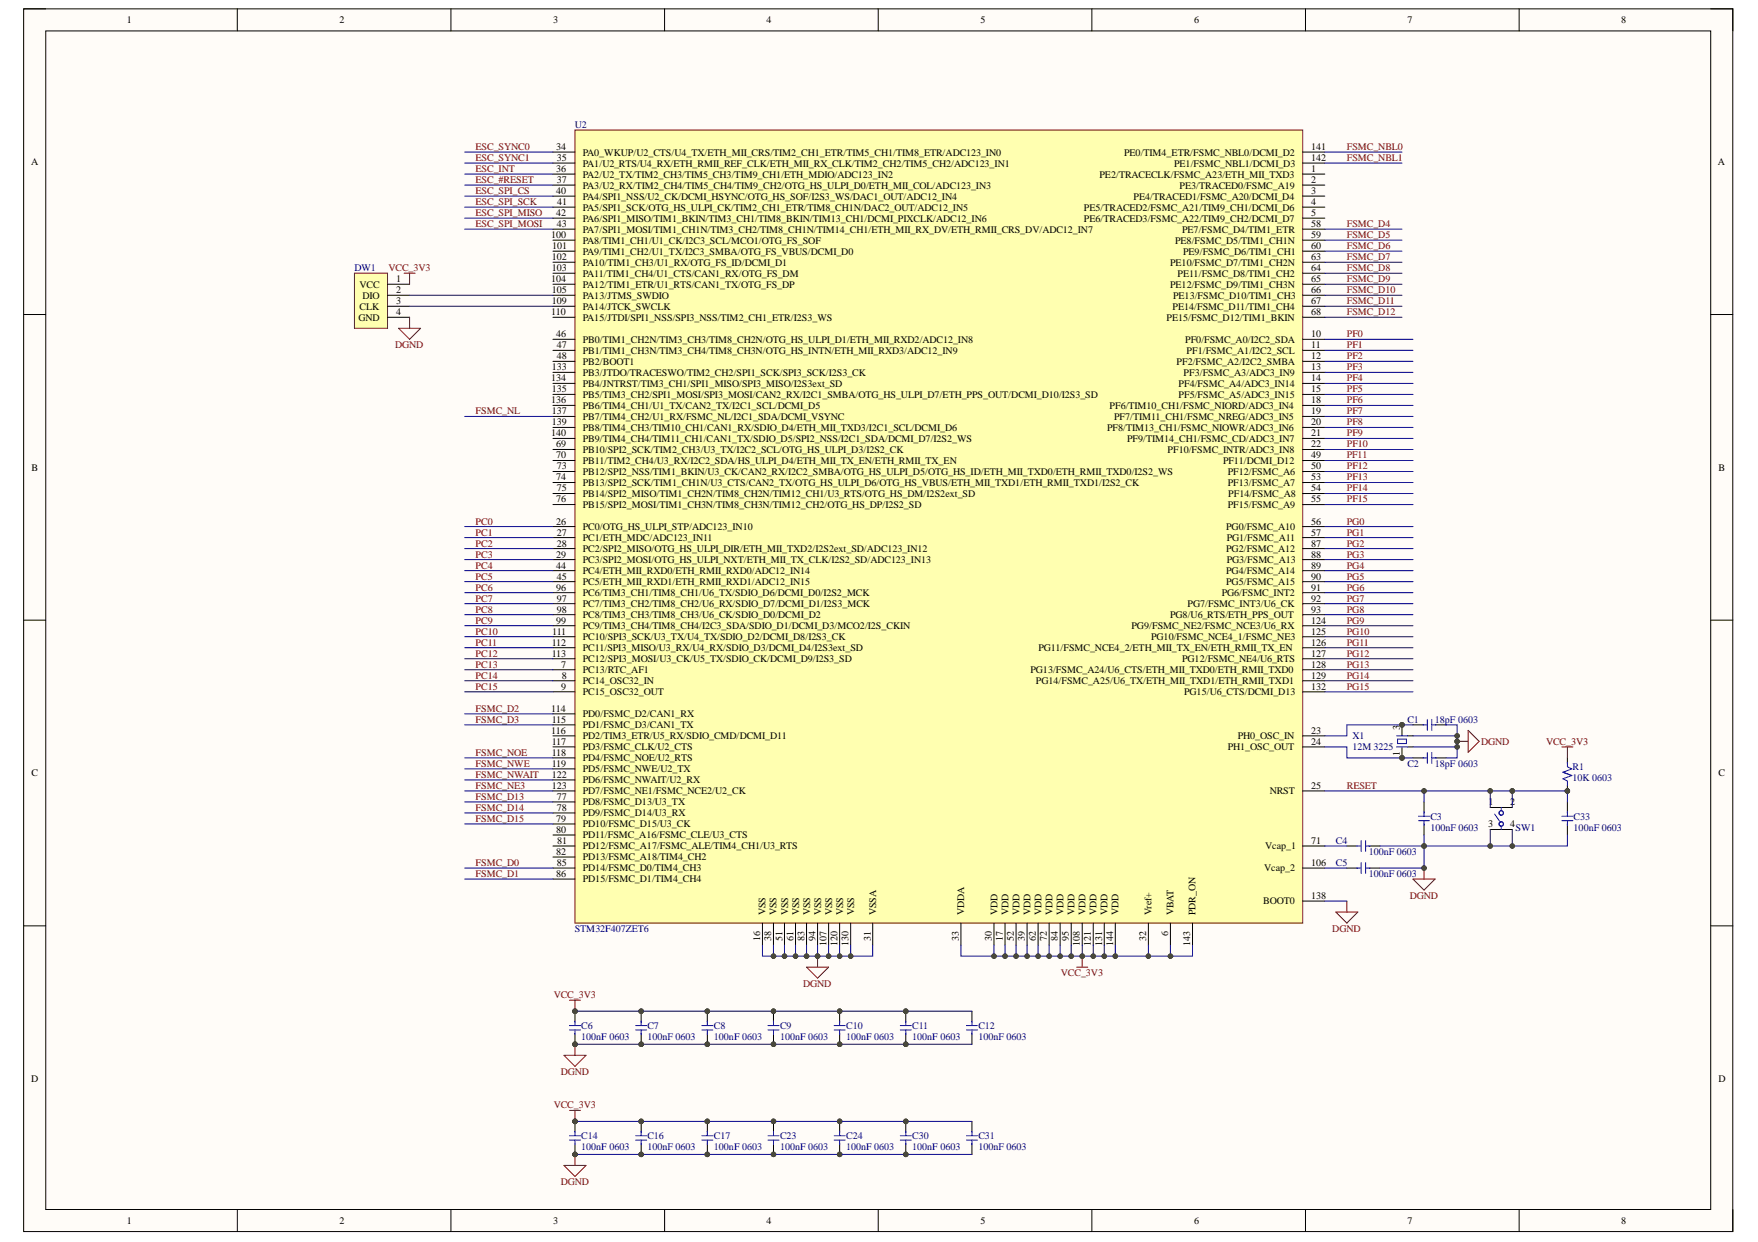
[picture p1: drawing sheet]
<svg xmlns="http://www.w3.org/2000/svg" width="297mm" height="210mm" viewBox="0 0 297 210" stroke-linecap="round" stroke-linejoin="round" font-family="sans-serif">
<defs><g id="words">
<g font-size="1.7">
<text x="21.4" y="3.9">1</text>
<text x="57.4" y="3.9">2</text>
<text x="93.5" y="3.9">3</text>
<text x="129.5" y="3.9">4</text>
<text x="165.6" y="3.9">5</text>
<text x="201.8" y="3.9">6</text>
<text x="237.8" y="3.9">7</text>
<text x="273.9" y="3.9">8</text>
<text x="5.2" y="27.9">A</text>
<text x="94" y="25.4">34</text>
<text x="94" y="29.1">36</text>
<text x="94.1" y="27.2">35</text>
<text x="98.5" y="26.3">PA0_WKUP/U2_CTS/U4_TX/ETH_MII_CRS/TIM2_CH1_ETR/TIM5_CH1/TIM8_ETR/ADC123_IN0</text>
<text x="98.5" y="28.1">PA1/U2_RTS/U4_RX/ETH_RMII_REF_CLK/ETH_MII_RX_CLK/TIM2_CH2/TIM5_CH2/ADC123_IN1</text>
<text x="189.9" y="26.3">PE0/TIM4_ETR/FSMC_NBL0/DCMI_D2</text>
<text x="198.4" y="28.1">PE1/FSMC_NBL1/DCMI_D3</text>
<text x="221.6" y="29.1">1</text>
<text x="221.6" y="25.4">141</text>
<text x="221.6" y="27.2">142</text>
<text x="290.3" y="27.9">A</text>
<text x="94" y="32.8">40</text>
<text x="94.1" y="30.9">37</text>
<text x="94.2" y="34.7">41</text>
<text x="98.5" y="30">PA2/U2_TX/TIM2_CH3/TIM5_CH3/TIM9_CH1/ETH_MDIO/ADC123_IN2</text>
<text x="98.5" y="31.9">PA3/U2_RX/TIM2_CH4/TIM5_CH4/TIM9_CH2/OTG_HS_ULPI_D0/ETH_MII_COL/ADC123_IN3</text>
<text x="98.5" y="33.7">PA4/SPI1_NSS/U2_CK/DCMI_HSYNC/OTG_HS_SOF/I2S3_WS/DAC1_OUT/ADC12_IN4</text>
<text x="98.5" y="35.6">PA5/SPI1_SCK/OTG_HS_ULPI_CK/TIM2_CH1_ETR/TIM8_CH1N/DAC2_OUT/ADC12_IN5</text>
<text x="183.2" y="35.6">PE5/TRACED2/FSMC_A21/TIM9_CH1/DCMI_D6</text>
<text x="185.8" y="30">PE2/TRACECLK/FSMC_A23/ETH_MII_TXD3</text>
<text x="191.5" y="33.7">PE4/TRACED1/FSMC_A20/DCMI_D4</text>
<text x="199.3" y="31.9">PE3/TRACED0/FSMC_A19</text>
<text x="221.6" y="30.9">2</text>
<text x="221.6" y="32.8">3</text>
<text x="221.6" y="34.7">4</text>
<text x="93.1" y="40.2">100</text>
<text x="94" y="36.5">42</text>
<text x="94.1" y="38.4">43</text>
<text x="98.5" y="37.4">PA6/SPI1_MISO/TIM1_BKIN/TIM3_CH1/TIM8_BKIN/TIM13_CH1/DCMI_PIXCLK/ADC12_IN6</text>
<text x="98.5" y="39.3">PA7/SPI1_MOSI/TIM1_CH1N/TIM3_CH2/TIM8_CH1N/TIM14_CH1/ETH_MII_RX_DV/ETH_RMII_CRS_DV/ADC12_IN7</text>
<text x="98.5" y="41.2">PA8/TIM1_CH1/U1_CK/I2C3_SCL/MCO1/OTG_FS_SOF</text>
<text x="183.2" y="37.4">PE6/TRACED3/FSMC_A22/TIM9_CH2/DCMI_D7</text>
<text x="198.6" y="41.2">PE8/FSMC_D5/TIM1_CH1N</text>
<text x="199.7" y="39.3">PE7/FSMC_D4/TIM1_ETR</text>
<text x="221.6" y="36.5">5</text>
<text x="221.6" y="38.4">58</text>
<text x="221.6" y="40.2">59</text>
<text x="66.9" y="47.7">1</text>
<text x="93.1" y="47.7">104</text>
<text x="93.2" y="44">102</text>
<text x="93.2" y="45.8">103</text>
<text x="93.3" y="42.1">101</text>
<text x="98.5" y="43">PA9/TIM1_CH2/U1_TX/I2C3_SMBA/OTG_FS_VBUS/DCMI_D0</text>
<text x="98.5" y="44.9">PA10/TIM1_CH3/U1_RX/OTG_FS_ID/DCMI_D1</text>
<text x="98.5" y="46.7">PA11/TIM1_CH4/U1_CTS/CAN1_RX/OTG_FS_DM</text>
<text x="197.7" y="44.9">PE10/FSMC_D7/TIM1_CH2N</text>
<text x="199" y="46.7">PE11/FSMC_D8/TIM1_CH2</text>
<text x="199.9" y="43">PE9/FSMC_D6/TIM1_CH1</text>
<text x="221.6" y="42.1">60</text>
<text x="221.6" y="44">63</text>
<text x="221.6" y="45.8">64</text>
<text x="221.6" y="47.7">65</text>
<text x="60.7" y="52.3">CLK</text>
<text x="60.7" y="48.6">VCC</text>
<text x="61.2" y="50.5">DIO</text>
<text x="66.9" y="49.5">2</text>
<text x="66.9" y="51.4">3</text>
<text x="66.9" y="53.3">4</text>
<text x="93.1" y="53.3">110</text>
<text x="93.2" y="49.5">105</text>
<text x="93.2" y="51.4">109</text>
<text x="98.5" y="48.6">PA12/TIM1_ETR/U1_RTS/CAN1_TX/OTG_FS_DP</text>
<text x="98.5" y="50.5">PA13/JTMS_SWDIO</text>
<text x="98.5" y="52.3">PA14/JTCK_SWCLK</text>
<text x="197.7" y="48.6">PE12/FSMC_D9/TIM1_CH3N</text>
<text x="198.1" y="52.3">PE14/FSMC_D11/TIM1_CH4</text>
<text x="198.2" y="50.5">PE13/FSMC_D10/TIM1_CH3</text>
<text x="221.6" y="49.5">66</text>
<text x="221.6" y="51.4">67</text>
<text x="221.6" y="53.3">68</text>
<text x="60.6" y="54.2">GND</text>
<text x="94" y="57">46</text>
<text x="94.1" y="58.8">47</text>
<text x="98.5" y="57.9">PB0/TIM1_CH2N/TIM3_CH3/TIM8_CH2N/OTG_HS_ULPI_D1/ETH_MII_RXD2/ADC12_IN8</text>
<text x="98.5" y="59.8">PB1/TIM1_CH3N/TIM3_CH4/TIM8_CH3N/OTG_HS_INTN/ETH_MII_RXD3/ADC12_IN9</text>
<text x="98.5" y="54.2">PA15/JTDI/SPI1_NSS/SPI3_NSS/TIM2_CH1_ETR/I2S3_WS</text>
<text x="197.1" y="54.2">PE15/FSMC_D12/TIM1_BKIN</text>
<text x="200.2" y="57.9">PF0/FSMC_A0/I2C2_SDA</text>
<text x="200.5" y="59.8">PF1/FSMC_A1/I2C2_SCL</text>
<text x="221.6" y="57">10</text>
<text x="221.6" y="58.8">11</text>
<text x="93.1" y="64.4">134</text>
<text x="93.2" y="62.5">133</text>
<text x="94.1" y="60.7">48</text>
<text x="98.5" y="61.6">PB2/BOOT1</text>
<text x="98.5" y="63.5">PB3/JTDO/TRACESWO/TIM2_CH2/SPI1_SCK/SPI3_SCK/I2S3_CK</text>
<text x="98.5" y="65.3">PB4/JNTRST/TIM3_CH1/SPI1_MISO/SPI3_MISO/I2S3ext_SD</text>
<text x="198.8" y="61.6">PF2/FSMC_A2/I2C2_SMBA</text>
<text x="199.1" y="65.3">PF4/FSMC_A4/ADC3_IN14</text>
<text x="200" y="63.5">PF3/FSMC_A3/ADC3_IN9</text>
<text x="221.6" y="60.7">12</text>
<text x="221.6" y="62.5">13</text>
<text x="221.6" y="64.4">14</text>
<text x="93.1" y="68.1">136</text>
<text x="93.2" y="66.3">135</text>
<text x="93.2" y="70">137</text>
<text x="93.2" y="71.8">139</text>
<text x="98.5" y="67.2">PB5/TIM3_CH2/SPI1_MOSI/SPI3_MOSI/CAN2_RX/I2C1_SMBA/OTG_HS_ULPI_D7/ETH_PPS_OUT/DCMI_D10/I2S3_SD</text>
<text x="98.5" y="69.1">PB6/TIM4_CH1/U1_TX/CAN2_TX/I2C1_SCL/DCMI_D5</text>
<text x="98.5" y="70.9">PB7/TIM4_CH2/U1_RX/FSMC_NL/I2C1_SDA/DCMI_VSYNC</text>
<text x="187.5" y="69.1">PF6/TIM10_CH1/FSMC_NIORD/ADC3_IN4</text>
<text x="188.2" y="70.9">PF7/TIM11_CH1/FSMC_NREG/ADC3_IN5</text>
<text x="199.1" y="67.2">PF5/FSMC_A5/ADC3_IN15</text>
<text x="221.6" y="66.3">15</text>
<text x="221.6" y="68.1">18</text>
<text x="221.6" y="70">19</text>
<text x="221.6" y="71.8">20</text>
<text x="93.1" y="73.7">140</text>
<text x="94" y="75.6">69</text>
<text x="94" y="77.4">70</text>
<text x="98.5" y="76.5">PB10/SPI2_SCK/TIM2_CH3/U3_TX/I2C2_SCL/OTG_HS_ULPI_D3/I2S2_CK</text>
<text x="98.5" y="72.8">PB8/TIM4_CH3/TIM10_CH1/CAN1_RX/SDIO_D4/ETH_MII_TXD3/I2C1_SCL/DCMI_D6</text>
<text x="98.5" y="74.6">PB9/TIM4_CH4/TIM11_CH1/CAN1_TX/SDIO_D5/SPI2_NSS/I2C1_SDA/DCMI_D7/I2S2_WS</text>
<text x="187" y="72.8">PF8/TIM13_CH1/FSMC_NIOWR/ADC3_IN6</text>
<text x="190.4" y="74.6">PF9/TIM14_CH1/FSMC_CD/ADC3_IN7</text>
<text x="197.3" y="76.5">PF10/FSMC_INTR/ADC3_IN8</text>
<text x="221.6" y="73.7">21</text>
<text x="221.6" y="75.6">22</text>
<text x="221.6" y="77.4">49</text>
<text x="5.3" y="79.5">B</text>
<text x="94" y="81.1">74</text>
<text x="94.1" y="79.3">73</text>
<text x="94.1" y="83">75</text>
<text x="98.5" y="78.4">PB11/TIM2_CH4/U3_RX/I2C2_SDA/HS_ULPI_D4/ETH_MII_TX_EN/ETH_RMII_TX_EN</text>
<text x="98.5" y="80.2">PB12/SPI2_NSS/TIM1_BKIN/U3_CK/CAN2_RX/I2C2_SMBA/OTG_HS_ULPI_D5/OTG_HS_ID/ETH_MII_TXD0/ETH_RMII_TXD0/I2S2_WS</text>
<text x="98.5" y="82.1">PB13/SPI2_SCK/TIM1_CH1N/U3_CTS/CAN2_TX/OTG_HS_ULPI_D6/OTG_HS_VBUS/ETH_MII_TXD1/ETH_RMII_TXD1/I2S2_CK</text>
<text x="98.5" y="83.9">PB14/SPI2_MISO/TIM1_CH2N/TIM8_CH2N/TIM12_CH1/U3_RTS/OTG_HS_DM/I2S2ext_SD</text>
<text x="206.7" y="78.4">PF11/DCMI_D12</text>
<text x="207.4" y="80.2">PF12/FSMC_A6</text>
<text x="207.4" y="82.1">PF13/FSMC_A7</text>
<text x="207.5" y="83.9">PF14/FSMC_A8</text>
<text x="221.6" y="79.3">50</text>
<text x="221.6" y="81.1">53</text>
<text x="221.6" y="83">54</text>
<text x="290.3" y="79.5">B</text>
<text x="94" y="88.7">26</text>
<text x="94" y="84.9">76</text>
<text x="98.5" y="89.6">PC0/OTG_HS_ULPI_STP/ADC123_IN10</text>
<text x="98.5" y="85.8">PB15/SPI2_MOSI/TIM1_CH3N/TIM8_CH3N/TIM12_CH2/OTG_HS_DP/I2S2_SD</text>
<text x="207.2" y="89.6">PG0/FSMC_A10</text>
<text x="207.4" y="85.8">PF15/FSMC_A9</text>
<text x="221.6" y="84.9">55</text>
<text x="221.6" y="88.7">56</text>
<text x="94" y="94.2">29</text>
<text x="94.1" y="90.5">27</text>
<text x="94.1" y="92.4">28</text>
<text x="98.5" y="91.5">PC1/ETH_MDC/ADC123_IN11</text>
<text x="98.5" y="93.3">PC2/SPI2_MISO/OTG_HS_ULPI_DIR/ETH_MII_TXD2/I2S2ext_SD/ADC123_IN12</text>
<text x="98.5" y="95.2">PC3/SPI2_MOSI/OTG_HS_ULPI_NXT/ETH_MII_TX_CLK/I2S2_SD/ADC123_IN13</text>
<text x="207.2" y="93.3">PG2/FSMC_A12</text>
<text x="207.3" y="91.5">PG1/FSMC_A11</text>
<text x="207.3" y="95.2">PG3/FSMC_A13</text>
<text x="221.6" y="90.5">57</text>
<text x="221.6" y="92.4">87</text>
<text x="221.6" y="94.2">88</text>
<text x="94" y="96.1">44</text>
<text x="94" y="99.8">96</text>
<text x="94.1" y="98">45</text>
<text x="94.1" y="101.7">97</text>
<text x="98.5" y="97">PC4/ETH_MII_RXD0/ETH_RMII_RXD0/ADC12_IN14</text>
<text x="98.5" y="98.9">PC5/ETH_MII_RXD1/ETH_RMII_RXD1/ADC12_IN15</text>
<text x="98.5" y="100.8">PC6/TIM3_CH1/TIM8_CH1/U6_TX/SDIO_D6/DCMI_D0/I2S2_MCK</text>
<text x="206.4" y="100.8">PG6/FSMC_INT2</text>
<text x="207.2" y="97">PG4/FSMC_A14</text>
<text x="207.2" y="98.9">PG5/FSMC_A15</text>
<text x="221.6" y="96.1">89</text>
<text x="221.6" y="98">90</text>
<text x="221.6" y="99.8">91</text>
<text x="221.6" y="101.7">92</text>
<text x="93.3" y="107.3">111</text>
<text x="94" y="105.4">99</text>
<text x="94.1" y="103.5">98</text>
<text x="98.5" y="102.6">PC7/TIM3_CH2/TIM8_CH2/U6_RX/SDIO_D7/DCMI_D1/I2S3_MCK</text>
<text x="98.5" y="104.5">PC8/TIM3_CH3/TIM8_CH3/U6_CK/SDIO_D0/DCMI_D2</text>
<text x="98.5" y="106.3">PC9/TIM3_CH4/TIM8_CH4/I2C3_SDA/SDIO_D1/DCMI_D3/MCO2/I2S_CKIN</text>
<text x="191.2" y="106.3">PG9/FSMC_NE2/FSMC_NCE3/U6_RX</text>
<text x="197.7" y="104.5">PG8/U6_RTS/ETH_PPS_OUT</text>
<text x="200.7" y="102.6">PG7/FSMC_INT3/U6_CK</text>
<text x="221.6" y="103.5">93</text>
<text x="221.6" y="105.4">124</text>
<text x="221.6" y="107.3">125</text>
<text x="93.2" y="109.1">112</text>
<text x="93.2" y="111">113</text>
<text x="94.8" y="112.8">7</text>
<text x="98.5" y="113.8">PC13/RTC_AF1</text>
<text x="98.5" y="108.2">PC10/SPI3_SCK/U3_TX/U4_TX/SDIO_D2/DCMI_D8/I2S3_CK</text>
<text x="98.5" y="110.1">PC11/SPI3_MISO/U3_RX/U4_RX/SDIO_D3/DCMI_D4/I2S3ext_SD</text>
<text x="98.5" y="111.9">PC12/SPI3_MOSI/U3_CK/U5_TX/SDIO_CK/DCMI_D9/I2S3_SD</text>
<text x="174.1" y="113.8">PG13/FSMC_A24/U6_CTS/ETH_MII_TXD0/ETH_RMII_TXD0</text>
<text x="175.5" y="110.1">PG11/FSMC_NCE4_2/ETH_MII_TX_EN/ETH_RMII_TX_EN</text>
<text x="194.5" y="108.2">PG10/FSMC_NCE4_1/FSMC_NE3</text>
<text x="199.7" y="111.9">PG12/FSMC_NE4/U6_RTS</text>
<text x="221.6" y="109.1">126</text>
<text x="221.6" y="111">127</text>
<text x="221.6" y="112.8">128</text>
<text x="94.8" y="116.6">9</text>
<text x="94.9" y="114.7">8</text>
<text x="98.5" y="115.6">PC14_OSC32_IN</text>
<text x="98.5" y="117.5">PC15_OSC32_OUT</text>
<text x="175" y="115.6">PG14/FSMC_A25/U6_TX/ETH_MII_TXD1/ETH_RMII_TXD1</text>
<text x="200.1" y="117.5">PG15/U6_CTS/DCMI_D13</text>
<text x="221.6" y="114.7">129</text>
<text x="221.6" y="116.6">132</text>
<text x="93.1" y="120.3">114</text>
<text x="93.1" y="124">116</text>
<text x="93.2" y="122.1">115</text>
<text x="93.2" y="125.9">117</text>
<text x="98.5" y="121.2">PD0/FSMC_D2/CAN1_RX</text>
<text x="98.5" y="123.1">PD1/FSMC_D3/CAN1_TX</text>
<text x="98.5" y="124.9">PD2/TIM3_ETR/U5_RX/SDIO_CMD/DCMI_D11</text>
<text x="209.1" y="124.9">PH0_OSC_IN</text>
<text x="221.6" y="124">23</text>
<text x="221.6" y="125.9">24</text>
<text x="236.5" y="123.4" transform="rotate(-90 236.5 123.4)">3</text>
<text x="5.3" y="131.2">C</text>
<text x="93.2" y="127.7">118</text>
<text x="93.2" y="129.6">119</text>
<text x="93.2" y="131.4">122</text>
<text x="98.5" y="126.8">PD3/FSMC_CLK/U2_CTS</text>
<text x="98.5" y="128.7">PD4/FSMC_NOE/U2_RTS</text>
<text x="98.5" y="130.5">PD5/FSMC_NWE/U2_TX</text>
<text x="207.4" y="126.8">PH1_OSC_OUT</text>
<text x="236.5" y="127.8" transform="rotate(-90 236.5 127.8)">1</text>
<text x="290.3" y="131.2">C</text>
<text x="93.2" y="133.3">123</text>
<text x="94.1" y="135.2">77</text>
<text x="94.1" y="137">78</text>
<text x="98.5" y="136.1">PD8/FSMC_D13/U3_TX</text>
<text x="98.5" y="137.9">PD9/FSMC_D14/U3_RX</text>
<text x="98.5" y="132.4">PD6/FSMC_NWAIT/U2_RX</text>
<text x="98.5" y="134.2">PD7/FSMC_NE1/FSMC_NCE2/U2_CK</text>
<text x="214.5" y="134.2">NRST</text>
<text x="221.6" y="133.3">25</text>
<text x="251.5" y="136.1">1</text>
<text x="255.1" y="136.1">2</text>
<text x="94" y="138.9">79</text>
<text x="94" y="140.7">80</text>
<text x="94.2" y="142.6">81</text>
<text x="98.5" y="139.8">PD10/FSMC_D15/U3_CK</text>
<text x="98.5" y="141.7">PD11/FSMC_A16/FSMC_CLE/U3_CTS</text>
<text x="98.5" y="143.5">PD12/FSMC_A17/FSMC_ALE/TIM4_CH1/U3_RTS</text>
<text x="213.8" y="143.5">Vcap_1</text>
<text x="221.6" y="142.6">71</text>
<text x="251.4" y="139.8">3</text>
<text x="255.1" y="139.8">4</text>
<text x="94" y="144.5">82</text>
<text x="94" y="148.2">86</text>
<text x="94.1" y="146.3">85</text>
<text x="98.5" y="145.4">PD13/FSMC_A18/TIM4_CH2</text>
<text x="98.5" y="147.2">PD14/FSMC_D0/TIM4_CH3</text>
<text x="98.5" y="149.1">PD15/FSMC_D1/TIM4_CH4</text>
<text x="213.6" y="147.2">Vcap_2</text>
<text x="221.6" y="146.3">106</text>
<text x="129.4" y="154.7" transform="rotate(-90 129.4 154.7)">VSS</text>
<text x="131.2" y="154.7" transform="rotate(-90 131.2 154.7)">VSS</text>
<text x="133.2" y="154.7" transform="rotate(-90 133.2 154.7)">VSS</text>
<text x="135" y="154.7" transform="rotate(-90 135 154.7)">VSS</text>
<text x="136.9" y="154.7" transform="rotate(-90 136.9 154.7)">VSS</text>
<text x="138.7" y="154.7" transform="rotate(-90 138.7 154.7)">VSS</text>
<text x="140.6" y="154.7" transform="rotate(-90 140.6 154.7)">VSS</text>
<text x="142.5" y="154.7" transform="rotate(-90 142.5 154.7)">VSS</text>
<text x="144.3" y="154.7" transform="rotate(-90 144.3 154.7)">VSS</text>
<text x="148" y="154.7" transform="rotate(-90 148 154.7)">VSSA</text>
<text x="162.9" y="154.7" transform="rotate(-90 162.9 154.7)">VDDA</text>
<text x="168.5" y="154.7" transform="rotate(-90 168.5 154.7)">VDD</text>
<text x="170.4" y="154.7" transform="rotate(-90 170.4 154.7)">VDD</text>
<text x="172.2" y="154.7" transform="rotate(-90 172.2 154.7)">VDD</text>
<text x="174.1" y="154.7" transform="rotate(-90 174.1 154.7)">VDD</text>
<text x="176" y="154.7" transform="rotate(-90 176 154.7)">VDD</text>
<text x="177.8" y="154.7" transform="rotate(-90 177.8 154.7)">VDD</text>
<text x="179.7" y="154.7" transform="rotate(-90 179.7 154.7)">VDD</text>
<text x="181.5" y="154.7" transform="rotate(-90 181.5 154.7)">VDD</text>
<text x="183.4" y="154.7" transform="rotate(-90 183.4 154.7)">VDD</text>
<text x="185.3" y="154.7" transform="rotate(-90 185.3 154.7)">VDD</text>
<text x="187.1" y="154.7" transform="rotate(-90 187.1 154.7)">VDD</text>
<text x="189" y="154.7" transform="rotate(-90 189 154.7)">VDD</text>
<text x="194.6" y="154.7" transform="rotate(-90 194.6 154.7)">Vref+</text>
<text x="198.3" y="154.7" transform="rotate(-90 198.3 154.7)">VBAT</text>
<text x="202" y="154.7" transform="rotate(-90 202 154.7)">PDR_ON</text>
<text x="213.4" y="152.8">BOOT0</text>
<text x="221.6" y="151.9">138</text>
<text x="128.4" y="159.1" transform="rotate(-90 128.4 159.1)">16</text>
<text x="130.3" y="159.1" transform="rotate(-90 130.3 159.1)">38</text>
<text x="132.2" y="159" transform="rotate(-90 132.2 159)">51</text>
<text x="134.1" y="159" transform="rotate(-90 134.1 159)">61</text>
<text x="135.9" y="159" transform="rotate(-90 135.9 159)">83</text>
<text x="137.8" y="159.1" transform="rotate(-90 137.8 159.1)">94</text>
<text x="139.7" y="159.9" transform="rotate(-90 139.7 159.9)">107</text>
<text x="141.5" y="159.9" transform="rotate(-90 141.5 159.9)">120</text>
<text x="143.4" y="159.9" transform="rotate(-90 143.4 159.9)">130</text>
<text x="147.1" y="159" transform="rotate(-90 147.1 159)">31</text>
<text x="162" y="159" transform="rotate(-90 162 159)">33</text>
<text x="167.6" y="159.1" transform="rotate(-90 167.6 159.1)">30</text>
<text x="169.4" y="159.1" transform="rotate(-90 169.4 159.1)">17</text>
<text x="171.3" y="159.1" transform="rotate(-90 171.3 159.1)">52</text>
<text x="173.2" y="159.1" transform="rotate(-90 173.2 159.1)">39</text>
<text x="175" y="159.1" transform="rotate(-90 175 159.1)">62</text>
<text x="176.9" y="159.1" transform="rotate(-90 176.9 159.1)">72</text>
<text x="178.8" y="159.1" transform="rotate(-90 178.8 159.1)">84</text>
<text x="180.6" y="159.1" transform="rotate(-90 180.6 159.1)">95</text>
<text x="182.5" y="159.9" transform="rotate(-90 182.5 159.9)">108</text>
<text x="184.3" y="159.8" transform="rotate(-90 184.3 159.8)">121</text>
<text x="186.2" y="159.8" transform="rotate(-90 186.2 159.8)">131</text>
<text x="188.1" y="159.9" transform="rotate(-90 188.1 159.9)">144</text>
<text x="193.6" y="159.1" transform="rotate(-90 193.6 159.1)">32</text>
<text x="197.4" y="158.2" transform="rotate(-90 197.4 158.2)">6</text>
<text x="201.1" y="159.8" transform="rotate(-90 201.1 159.8)">143</text>
<text x="5.2" y="182.8">D</text>
<text x="290.3" y="182.8">D</text>
<text x="21.4" y="206.8">1</text>
<text x="57.4" y="206.8">2</text>
<text x="93.5" y="206.8">3</text>
<text x="129.5" y="206.8">4</text>
<text x="165.6" y="206.8">5</text>
<text x="201.8" y="206.8">6</text>
<text x="237.8" y="206.8">7</text>
<text x="273.9" y="206.8">8</text>
</g>
<g font-size="1.7" fill="#000080">
<text x="97.1" y="21.6">U2</text>
<text x="59.9" y="45.8">DW1</text>
<text x="228.5" y="124.9">X1</text>
<text x="237.8" y="122.1">C1</text>
<text x="242.5" y="122.1">18pF 0603</text>
<text x="228.5" y="126.8">12M 3225</text>
<text x="237.8" y="129.6">C2</text>
<text x="242.5" y="129.6">18pF 0603</text>
<text x="265.7" y="130.2">R1</text>
<text x="265.7" y="132">10K 0603</text>
<text x="225.7" y="142.6">C4</text>
<text x="241.7" y="138.5">C3</text>
<text x="241.7" y="140.4">100nF 0603</text>
<text x="256.1" y="140.4">SW1</text>
<text x="265.9" y="138.5">C33</text>
<text x="265.9" y="140.4">100nF 0603</text>
<text x="225.7" y="146.3">C5</text>
<text x="231.3" y="144.5">100nF 0603</text>
<text x="231.3" y="148.2">100nF 0603</text>
<text x="97.1" y="157.5">STM32F407ZET6</text>
<text x="98.2" y="173.9">C6</text>
<text x="109.4" y="173.9">C7</text>
<text x="120.6" y="173.9">C8</text>
<text x="131.8" y="173.9">C9</text>
<text x="143" y="173.9">C10</text>
<text x="154.1" y="173.9">C11</text>
<text x="165.3" y="173.9">C12</text>
<text x="98.2" y="175.7">100nF 0603</text>
<text x="109.4" y="175.7">100nF 0603</text>
<text x="120.6" y="175.7">100nF 0603</text>
<text x="131.8" y="175.7">100nF 0603</text>
<text x="143" y="175.7">100nF 0603</text>
<text x="154.1" y="175.7">100nF 0603</text>
<text x="165.3" y="175.7">100nF 0603</text>
<text x="98.2" y="192.5">C14</text>
<text x="98.2" y="194.3">100nF 0603</text>
<text x="109.4" y="192.5">C16</text>
<text x="109.4" y="194.3">100nF 0603</text>
<text x="120.6" y="192.5">C17</text>
<text x="120.6" y="194.3">100nF 0603</text>
<text x="131.8" y="192.5">C23</text>
<text x="131.8" y="194.3">100nF 0603</text>
<text x="143" y="192.5">C24</text>
<text x="143" y="194.3">100nF 0603</text>
<text x="154.1" y="192.5">C30</text>
<text x="154.1" y="194.3">100nF 0603</text>
<text x="165.3" y="192.5">C31</text>
<text x="165.3" y="194.3">100nF 0603</text>
</g>
<g font-size="1.7" fill="#800000">
<text x="80.4" y="27.2">ESC_SYNC1</text>
<text x="80.4" y="25.4">ESC_SYNC0</text>
<text x="80.4" y="29.1">ESC_INT</text>
<text x="227.6" y="25.4">FSMC_NBL0</text>
<text x="227.6" y="27.2">FSMC_NBL1</text>
<text x="80.4" y="32.8">ESC_SPI_CS</text>
<text x="80.4" y="34.7">ESC_SPI_SCK</text>
<text x="80.4" y="30.9">ESC_#RESET</text>
<text x="80.4" y="38.4">ESC_SPI_MOSI</text>
<text x="80.4" y="36.5">ESC_SPI_MISO</text>
<text x="227.6" y="38.4">FSMC_D4</text>
<text x="227.6" y="40.2">FSMC_D5</text>
<text x="65.6" y="45.8">VCC_3V3</text>
<text x="227.6" y="42.1">FSMC_D6</text>
<text x="227.6" y="44">FSMC_D7</text>
<text x="227.6" y="45.8">FSMC_D8</text>
<text x="227.6" y="47.7">FSMC_D9</text>
<text x="227.6" y="49.5">FSMC_D10</text>
<text x="227.6" y="51.4">FSMC_D11</text>
<text x="227.6" y="53.3">FSMC_D12</text>
<text x="66.7" y="58.8">DGND</text>
<text x="227.6" y="57">PF0</text>
<text x="227.6" y="58.8">PF1</text>
<text x="227.6" y="60.7">PF2</text>
<text x="227.6" y="62.5">PF3</text>
<text x="227.6" y="64.4">PF4</text>
<text x="80.4" y="70">FSMC_NL</text>
<text x="227.6" y="66.3">PF5</text>
<text x="227.6" y="68.1">PF6</text>
<text x="227.6" y="70">PF7</text>
<text x="227.6" y="71.8">PF8</text>
<text x="227.6" y="73.7">PF9</text>
<text x="227.6" y="75.6">PF10</text>
<text x="227.6" y="77.4">PF11</text>
<text x="227.6" y="79.3">PF12</text>
<text x="227.6" y="81.1">PF13</text>
<text x="227.6" y="83">PF14</text>
<text x="80.4" y="88.7">PC0</text>
<text x="227.6" y="84.9">PF15</text>
<text x="227.6" y="88.7">PG0</text>
<text x="80.4" y="90.5">PC1</text>
<text x="80.4" y="92.4">PC2</text>
<text x="80.4" y="94.2">PC3</text>
<text x="227.6" y="90.5">PG1</text>
<text x="227.6" y="92.4">PG2</text>
<text x="227.6" y="94.2">PG3</text>
<text x="80.4" y="96.1">PC4</text>
<text x="80.4" y="98">PC5</text>
<text x="80.4" y="99.8">PC6</text>
<text x="80.4" y="101.7">PC7</text>
<text x="227.6" y="96.1">PG4</text>
<text x="227.6" y="98">PG5</text>
<text x="227.6" y="99.8">PG6</text>
<text x="227.6" y="101.7">PG7</text>
<text x="80.4" y="103.5">PC8</text>
<text x="80.4" y="105.4">PC9</text>
<text x="80.4" y="107.3">PC10</text>
<text x="227.6" y="103.5">PG8</text>
<text x="227.6" y="105.4">PG9</text>
<text x="227.6" y="107.3">PG10</text>
<text x="80.4" y="109.1">PC11</text>
<text x="80.4" y="111">PC12</text>
<text x="80.4" y="112.8">PC13</text>
<text x="227.6" y="109.1">PG11</text>
<text x="227.6" y="111">PG12</text>
<text x="227.6" y="112.8">PG13</text>
<text x="80.4" y="114.7">PC14</text>
<text x="80.4" y="116.6">PC15</text>
<text x="227.6" y="114.7">PG14</text>
<text x="227.6" y="116.6">PG15</text>
<text x="80.4" y="120.3">FSMC_D2</text>
<text x="80.4" y="122.1">FSMC_D3</text>
<text x="250.2" y="125.9">DGND</text>
<text x="261.2" y="125.9">VCC_3V3</text>
<text x="80.4" y="127.7">FSMC_NOE</text>
<text x="80.4" y="129.6">FSMC_NWE</text>
<text x="80.4" y="131.4">FSMC_NWAIT</text>
<text x="80.4" y="135.2">FSMC_D13</text>
<text x="80.4" y="137">FSMC_D14</text>
<text x="80.4" y="133.3">FSMC_NE3</text>
<text x="227.6" y="133.3">RESET</text>
<text x="80.4" y="138.9">FSMC_D15</text>
<text x="80.4" y="146.3">FSMC_D0</text>
<text x="80.4" y="148.2">FSMC_D1</text>
<text x="238.2" y="151.9">DGND</text>
<text x="225.1" y="157.5">DGND</text>
<text x="135.7" y="166.8">DGND</text>
<text x="179.3" y="164.9">VCC_3V3</text>
<text x="93.6" y="168.6">VCC_3V3</text>
<text x="94.7" y="181.7">DGND</text>
<text x="93.6" y="187.3">VCC_3V3</text>
<text x="94.7" y="200.3">DGND</text>
</g>
</g></defs>
<path d="M4 1.5h288.8v206.6h-288.8z" fill-rule="evenodd" fill="#fffcf8"/>
<path d="M4 1.5h288.8v206.6h-288.8z" fill="none" stroke="#000" stroke-width=".17"/>
<path d="M7.7 5.2h281.4v199.2h-281.4z" fill-rule="evenodd" fill="#fffcf8"/>
<g fill="none" stroke="#000" stroke-width=".17">
<path d="M4 1.5h3.7M7.7 5.2h281.4v199.2h-281.4zM40.1 1.5v3.7M76.2 1.5v3.7M112.3 1.5v3.7M148.4 1.5v3.7M184.5 1.5v3.7M220.6 1.5v3.7M256.7 1.5v3.7M289.1 1.5h3.7v3.7M4 53.2h3.7M289.1 53.2h3.7"/>
<path d="M4 104.8h3.7M289.1 104.8h3.7M4 156.5h3.7M289.1 156.5h3.7M40.1 204.4v3.7M76.2 204.4v3.7M112.3 204.4v3.7M148.4 204.4v3.7M184.5 204.4v3.7M220.6 204.4v3.7M256.7 204.4v3.7M292.8 204.4v3.7"/>
</g>
<path d="M97.2 22h122.9v134h-122.9z" fill-rule="evenodd" fill="#ffffb0"/>
<path d="M97.2 22h122.9v134h-122.9z" fill="none" stroke="#800000" stroke-width=".17"/>
<g fill="none" stroke="#000" stroke-width=".17">
<path d="M93.4 29.4h3.8M93.4 31.3h3.8M93.4 33.1h3.8M93.4 35h3.8M93.4 36.9h3.8M93.4 25.7h3.8M93.4 27.6h3.8M93.4 38.7h3.8M220.1 29.4h3.7M220.1 31.3h3.7M220.1 33.1h3.7M220.1 35h3.7"/>
<path d="M220.1 36.9h3.7M220.1 38.7h3.7M220.1 25.7h3.7M220.1 27.6h3.7M93.4 57.3h3.8M93.4 59.2h3.8M93.4 40.6h3.8M93.4 42.5h3.8M93.4 44.3h3.8M93.4 46.2h3.8M93.4 48h3.8M93.4 49.9h3.8"/>
<path d="M93.4 51.8h3.8M93.4 53.6h3.8M220.1 57.3h3.7M220.1 59.2h3.7M220.1 40.6h3.7M220.1 42.5h3.7M220.1 44.3h3.7M220.1 46.2h3.7M220.1 48h3.7M220.1 49.9h3.7M220.1 51.8h3.7M220.1 53.6h3.7"/>
<path d="M93.4 61.1h3.8M93.4 62.9h3.8M93.4 64.8h3.8M93.4 66.7h3.8M93.4 68.5h3.8M93.4 70.4h3.8M93.4 72.2h3.8M93.4 74.1h3.8M93.4 76h3.8M93.4 77.8h3.8M93.4 79.7h3.8M220.1 61.1h3.7"/>
<path d="M220.1 62.9h3.7M220.1 64.8h3.7M220.1 66.7h3.7M220.1 68.5h3.7M220.1 70.4h3.7M220.1 72.2h3.7M220.1 74.1h3.7M220.1 76h3.7M220.1 77.8h3.7M220.1 79.7h3.7M93.4 89h3.8M93.4 90.9h3.8"/>
<path d="M93.4 92.7h3.8M93.4 94.6h3.8M93.4 96.4h3.8M93.4 98.3h3.8M93.4 81.5h3.8M93.4 83.4h3.8M93.4 85.3h3.8M220.1 89h3.7M220.1 90.9h3.7M220.1 92.7h3.7M220.1 94.6h3.7M220.1 96.4h3.7"/>
<path d="M220.1 98.3h3.7M220.1 81.5h3.7M220.1 83.4h3.7M220.1 85.3h3.7M93.4 113.2h3.8M93.4 115.1h3.8M93.4 116.9h3.8M93.4 100.2h3.8M93.4 102h3.8M93.4 103.9h3.8M93.4 105.7h3.8M93.4 107.6h3.8"/>
<path d="M93.4 109.5h3.8M93.4 111.3h3.8M220.1 113.2h3.7M220.1 115.1h3.7M220.1 116.9h3.7M220.1 100.2h3.7M220.1 102h3.7M220.1 103.9h3.7M220.1 109.5h3.7M220.1 111.3h3.7M220.1 105.8h3.7M220.1 107.6h3.7"/>
<path d="M93.4 124.4h3.8M93.4 126.2h3.8M93.4 133.7h3.8M93.4 135.5h3.8M93.4 137.4h3.8M93.4 139.3h3.8M93.4 120.6h3.8M93.4 122.5h3.8M93.4 128.1h3.8M93.4 129.9h3.8M93.4 131.8h3.8M220.1 124.4h3.7"/>
<path d="M220.1 126.2h3.7M220.1 133.7h3.7M93.4 143h3.8M93.4 141.1h3.8M93.4 144.8h3.8M93.4 146.7h3.8M93.4 148.6h3.8M128.8 156v3.7M130.7 156v3.7M132.5 156v3.7M134.4 156v3.7M136.3 156v3.7"/>
<path d="M138.1 156v3.7M140 156v3.7M141.9 156v3.7M143.7 156v3.7M147.5 156v3.7M162.4 156v3.7M167.9 156v3.7M169.8 156v3.7M171.7 156v3.7M173.5 156v3.7M175.4 156v3.7M177.3 156v3.7"/>
<path d="M179.1 156v3.7M181 156v3.7M182.9 156v3.7M184.7 156v3.7M186.6 156v3.7M188.4 156v3.7M194 156v3.7M197.8 156v3.7M201.5 156v3.7M220.1 143h3.7M220.1 146.7h3.7M220.1 152.3h3.7"/>
</g>
<circle cx="130.7" cy="170.9" r=".37" fill="#404040"/>
<circle cx="130.7" cy="170.9" r=".37" fill="none" stroke="#404040" stroke-width=".17"/>
<circle cx="130.7" cy="176.5" r=".37" fill="#404040"/>
<circle cx="130.7" cy="176.5" r=".37" fill="none" stroke="#404040" stroke-width=".17"/>
<path d="M130.7 170.9v1.9" fill="none" stroke="#000" stroke-width=".17"/>
<circle cx="130.7" cy="170.9" r=".37" fill="#404040"/>
<circle cx="130.7" cy="170.9" r=".37" fill="none" stroke="#404040" stroke-width=".17"/>
<path d="M130.7 174.6v1.9" fill="none" stroke="#000" stroke-width=".17"/>
<circle cx="130.7" cy="176.5" r=".37" fill="#404040"/>
<circle cx="130.7" cy="176.5" r=".37" fill="none" stroke="#404040" stroke-width=".17"/>
<path d="M129.8 174.1h1.8M129.8 173.3h1.8M130.7 172.6v.7M130.7 174.1v.7" fill="none" stroke="#00f" stroke-width=".17"/>
<circle cx="141.9" cy="170.9" r=".37" fill="#404040"/>
<circle cx="141.9" cy="170.9" r=".37" fill="none" stroke="#404040" stroke-width=".17"/>
<circle cx="141.9" cy="176.5" r=".37" fill="#404040"/>
<circle cx="141.9" cy="176.5" r=".37" fill="none" stroke="#404040" stroke-width=".17"/>
<path d="M141.9 170.9v1.9" fill="none" stroke="#000" stroke-width=".17"/>
<circle cx="141.9" cy="170.9" r=".37" fill="#404040"/>
<circle cx="141.9" cy="170.9" r=".37" fill="none" stroke="#404040" stroke-width=".17"/>
<path d="M141.9 174.6v1.9" fill="none" stroke="#000" stroke-width=".17"/>
<circle cx="141.9" cy="176.5" r=".37" fill="#404040"/>
<circle cx="141.9" cy="176.5" r=".37" fill="none" stroke="#404040" stroke-width=".17"/>
<path d="M140.9 174.1h1.9M140.9 173.3h1.9M141.9 172.6v.7M141.9 174.1v.7" fill="none" stroke="#00f" stroke-width=".17"/>
<circle cx="153" cy="170.9" r=".37" fill="#404040"/>
<circle cx="153" cy="170.9" r=".37" fill="none" stroke="#404040" stroke-width=".17"/>
<circle cx="153.1" cy="176.5" r=".37" fill="#404040"/>
<circle cx="153.1" cy="176.5" r=".37" fill="none" stroke="#404040" stroke-width=".17"/>
<path d="M153 170.9v1.9" fill="none" stroke="#000" stroke-width=".17"/>
<circle cx="153" cy="170.9" r=".37" fill="#404040"/>
<circle cx="153" cy="170.9" r=".37" fill="none" stroke="#404040" stroke-width=".17"/>
<path d="M153 174.6v1.9" fill="none" stroke="#000" stroke-width=".17"/>
<circle cx="153.1" cy="176.5" r=".37" fill="#404040"/>
<circle cx="153.1" cy="176.5" r=".37" fill="none" stroke="#404040" stroke-width=".17"/>
<path d="M152.1 174.1h1.9M152.1 173.3h1.9M153 172.6v.7M153 174.1v.7" fill="none" stroke="#00f" stroke-width=".17"/>
<path d="M95.3 178.4h3.7l-1.8 1.8zM97.2 176.5v1.9" fill="none" stroke="#800000" stroke-width=".17"/>
<circle cx="97.2" cy="176.5" r=".37" fill="#404040"/>
<circle cx="97.2" cy="176.5" r=".37" fill="none" stroke="#404040" stroke-width=".17"/>
<circle cx="108.3" cy="176.5" r=".38" fill="#404040"/>
<circle cx="108.3" cy="176.5" r=".38" fill="none" stroke="#404040" stroke-width=".17"/>
<circle cx="108.3" cy="170.9" r=".37" fill="#404040"/>
<circle cx="108.3" cy="170.9" r=".37" fill="none" stroke="#404040" stroke-width=".17"/>
<path d="M108.3 174.6v1.9" fill="none" stroke="#000" stroke-width=".17"/>
<circle cx="108.3" cy="176.5" r=".38" fill="#404040"/>
<circle cx="108.3" cy="176.5" r=".38" fill="none" stroke="#404040" stroke-width=".17"/>
<path d="M108.3 170.9v1.9" fill="none" stroke="#000" stroke-width=".17"/>
<circle cx="108.3" cy="170.9" r=".37" fill="#404040"/>
<circle cx="108.3" cy="170.9" r=".37" fill="none" stroke="#404040" stroke-width=".17"/>
<path d="M107.4 173.3h1.9M107.4 174.1h1.9M108.3 172.6v.7M108.3 174.1v.7" fill="none" stroke="#00f" stroke-width=".17"/>
<circle cx="119.5" cy="176.5" r=".38" fill="#404040"/>
<circle cx="119.5" cy="176.5" r=".38" fill="none" stroke="#404040" stroke-width=".17"/>
<circle cx="119.5" cy="170.9" r=".37" fill="#404040"/>
<circle cx="119.5" cy="170.9" r=".37" fill="none" stroke="#404040" stroke-width=".17"/>
<path d="M119.5 174.6v1.9" fill="none" stroke="#000" stroke-width=".17"/>
<circle cx="119.5" cy="176.5" r=".38" fill="#404040"/>
<circle cx="119.5" cy="176.5" r=".38" fill="none" stroke="#404040" stroke-width=".17"/>
<path d="M119.5 170.9v1.9" fill="none" stroke="#000" stroke-width=".17"/>
<circle cx="119.5" cy="170.9" r=".37" fill="#404040"/>
<circle cx="119.5" cy="170.9" r=".37" fill="none" stroke="#404040" stroke-width=".17"/>
<path d="M118.6 173.3h1.8M118.6 174.1h1.8M119.5 172.6v.7M119.5 174.1v.7" fill="none" stroke="#00f" stroke-width=".17"/>
<circle cx="97.2" cy="170.9" r=".37" fill="#404040"/>
<circle cx="97.2" cy="170.9" r=".37" fill="none" stroke="#404040" stroke-width=".17"/>
<circle cx="97.2" cy="176.5" r=".37" fill="#404040"/>
<circle cx="97.2" cy="176.5" r=".37" fill="none" stroke="#404040" stroke-width=".17"/>
<path d="M97.2 170.9v1.9" fill="none" stroke="#000" stroke-width=".17"/>
<circle cx="97.2" cy="170.9" r=".37" fill="#404040"/>
<circle cx="97.2" cy="170.9" r=".37" fill="none" stroke="#404040" stroke-width=".17"/>
<path d="M97.2 174.6v1.9" fill="none" stroke="#000" stroke-width=".17"/>
<circle cx="97.2" cy="176.5" r=".37" fill="#404040"/>
<circle cx="97.2" cy="176.5" r=".37" fill="none" stroke="#404040" stroke-width=".17"/>
<path d="M96.2 174.1h1.9M96.2 173.3h1.9M97.2 172.6v.7M97.2 174.1v.7" fill="none" stroke="#00f" stroke-width=".17"/>
<path d="M96.2 169h1.9M97.2 169v1.9" fill="none" stroke="#800000" stroke-width=".17"/>
<circle cx="97.2" cy="170.9" r=".37" fill="#404040"/>
<circle cx="97.2" cy="170.9" r=".37" fill="none" stroke="#404040" stroke-width=".17"/>
<circle cx="130.7" cy="189.5" r=".37" fill="#404040"/>
<circle cx="130.7" cy="189.5" r=".37" fill="none" stroke="#404040" stroke-width=".17"/>
<circle cx="130.7" cy="195.1" r=".37" fill="#404040"/>
<circle cx="130.7" cy="195.1" r=".37" fill="none" stroke="#404040" stroke-width=".17"/>
<path d="M130.7 189.5v1.9" fill="none" stroke="#000" stroke-width=".17"/>
<circle cx="130.7" cy="189.5" r=".37" fill="#404040"/>
<circle cx="130.7" cy="189.5" r=".37" fill="none" stroke="#404040" stroke-width=".17"/>
<path d="M130.7 193.2v1.9" fill="none" stroke="#000" stroke-width=".17"/>
<circle cx="130.7" cy="195.1" r=".37" fill="#404040"/>
<circle cx="130.7" cy="195.1" r=".37" fill="none" stroke="#404040" stroke-width=".17"/>
<path d="M129.8 192.7h1.8M129.8 191.9h1.8M130.7 191.2v.7M130.7 192.7v.7" fill="none" stroke="#00f" stroke-width=".17"/>
<circle cx="141.9" cy="189.5" r=".37" fill="#404040"/>
<circle cx="141.9" cy="189.5" r=".37" fill="none" stroke="#404040" stroke-width=".17"/>
<circle cx="141.9" cy="195.1" r=".37" fill="#404040"/>
<circle cx="141.9" cy="195.1" r=".37" fill="none" stroke="#404040" stroke-width=".17"/>
<path d="M141.9 189.5v1.9" fill="none" stroke="#000" stroke-width=".17"/>
<circle cx="141.9" cy="189.5" r=".37" fill="#404040"/>
<circle cx="141.9" cy="189.5" r=".37" fill="none" stroke="#404040" stroke-width=".17"/>
<path d="M141.9 193.2v1.9" fill="none" stroke="#000" stroke-width=".17"/>
<circle cx="141.9" cy="195.1" r=".37" fill="#404040"/>
<circle cx="141.9" cy="195.1" r=".37" fill="none" stroke="#404040" stroke-width=".17"/>
<path d="M140.9 192.7h1.9M140.9 191.9h1.9M141.9 191.2v.7M141.9 192.7v.7" fill="none" stroke="#00f" stroke-width=".17"/>
<circle cx="153.1" cy="189.5" r=".37" fill="#404040"/>
<circle cx="153.1" cy="189.5" r=".37" fill="none" stroke="#404040" stroke-width=".17"/>
<circle cx="153" cy="195.1" r=".37" fill="#404040"/>
<circle cx="153" cy="195.1" r=".37" fill="none" stroke="#404040" stroke-width=".17"/>
<path d="M153 189.5v1.9" fill="none" stroke="#000" stroke-width=".17"/>
<circle cx="153.1" cy="189.5" r=".37" fill="#404040"/>
<circle cx="153.1" cy="189.5" r=".37" fill="none" stroke="#404040" stroke-width=".17"/>
<path d="M153 193.2v1.9" fill="none" stroke="#000" stroke-width=".17"/>
<circle cx="153" cy="195.1" r=".37" fill="#404040"/>
<circle cx="153" cy="195.1" r=".37" fill="none" stroke="#404040" stroke-width=".17"/>
<path d="M152.1 192.7h1.9M152.1 191.9h1.9M153 191.2v.7M153 192.7v.7" fill="none" stroke="#00f" stroke-width=".17"/>
<path d="M95.3 197h3.7l-1.8 1.8zM97.2 195.1v1.9" fill="none" stroke="#800000" stroke-width=".17"/>
<circle cx="97.2" cy="195.1" r=".37" fill="#404040"/>
<circle cx="97.2" cy="195.1" r=".37" fill="none" stroke="#404040" stroke-width=".17"/>
<circle cx="108.3" cy="195.1" r=".37" fill="#404040"/>
<circle cx="108.3" cy="195.1" r=".37" fill="none" stroke="#404040" stroke-width=".17"/>
<circle cx="108.3" cy="189.5" r=".38" fill="#404040"/>
<circle cx="108.3" cy="189.5" r=".38" fill="none" stroke="#404040" stroke-width=".17"/>
<path d="M108.3 193.2v1.9" fill="none" stroke="#000" stroke-width=".17"/>
<circle cx="108.3" cy="195.1" r=".37" fill="#404040"/>
<circle cx="108.3" cy="195.1" r=".37" fill="none" stroke="#404040" stroke-width=".17"/>
<path d="M108.3 189.5v1.9" fill="none" stroke="#000" stroke-width=".17"/>
<circle cx="108.3" cy="189.5" r=".38" fill="#404040"/>
<circle cx="108.3" cy="189.5" r=".38" fill="none" stroke="#404040" stroke-width=".17"/>
<path d="M107.4 191.9h1.9M107.4 192.7h1.9M108.3 191.2v.7M108.3 192.7v.7" fill="none" stroke="#00f" stroke-width=".17"/>
<circle cx="119.5" cy="195.1" r=".37" fill="#404040"/>
<circle cx="119.5" cy="195.1" r=".37" fill="none" stroke="#404040" stroke-width=".17"/>
<circle cx="119.5" cy="189.5" r=".38" fill="#404040"/>
<circle cx="119.5" cy="189.5" r=".38" fill="none" stroke="#404040" stroke-width=".17"/>
<path d="M119.5 193.2v1.9" fill="none" stroke="#000" stroke-width=".17"/>
<circle cx="119.5" cy="195.1" r=".37" fill="#404040"/>
<circle cx="119.5" cy="195.1" r=".37" fill="none" stroke="#404040" stroke-width=".17"/>
<path d="M119.5 189.5v1.9" fill="none" stroke="#000" stroke-width=".17"/>
<circle cx="119.5" cy="189.5" r=".38" fill="#404040"/>
<circle cx="119.5" cy="189.5" r=".38" fill="none" stroke="#404040" stroke-width=".17"/>
<path d="M118.6 191.9h1.8M118.6 192.7h1.8M119.5 191.2v.7M119.5 192.7v.7" fill="none" stroke="#00f" stroke-width=".17"/>
<circle cx="97.2" cy="189.5" r=".37" fill="#404040"/>
<circle cx="97.2" cy="189.5" r=".37" fill="none" stroke="#404040" stroke-width=".17"/>
<circle cx="97.2" cy="195.1" r=".37" fill="#404040"/>
<circle cx="97.2" cy="195.1" r=".37" fill="none" stroke="#404040" stroke-width=".17"/>
<path d="M97.2 189.5v1.9" fill="none" stroke="#000" stroke-width=".17"/>
<circle cx="97.2" cy="189.5" r=".37" fill="#404040"/>
<circle cx="97.2" cy="189.5" r=".37" fill="none" stroke="#404040" stroke-width=".17"/>
<path d="M97.2 193.2v1.9" fill="none" stroke="#000" stroke-width=".17"/>
<circle cx="97.2" cy="195.1" r=".37" fill="#404040"/>
<circle cx="97.2" cy="195.1" r=".37" fill="none" stroke="#404040" stroke-width=".17"/>
<path d="M96.2 192.7h1.9M96.2 191.9h1.9M97.2 191.2v.7M97.2 192.7v.7" fill="none" stroke="#00f" stroke-width=".17"/>
<path d="M96.2 187.7h1.9M97.2 187.7v1.8" fill="none" stroke="#800000" stroke-width=".17"/>
<circle cx="97.2" cy="189.5" r=".37" fill="#404040"/>
<circle cx="97.2" cy="189.5" r=".37" fill="none" stroke="#404040" stroke-width=".17"/>
<path d="M164.2 170.9v1.9M164.2 174.6v1.9M164.2 189.5v1.9M164.2 193.2v1.9" fill="none" stroke="#000" stroke-width=".17"/>
<path d="M163.3 174.1h1.9M163.3 173.3h1.9M164.2 172.6v.7M164.2 174.1v.7M163.3 192.7h1.9M163.3 191.9h1.9M164.2 191.2v.7M164.2 192.7v.7" fill="none" stroke="#00f" stroke-width=".17"/>
<path d="M136.3 163.5h3.7l-1.9 1.8zM138.1 161.6v1.9" fill="none" stroke="#800000" stroke-width=".17"/>
<circle cx="138.1" cy="161.6" r=".37" fill="#404040"/>
<circle cx="138.1" cy="161.6" r=".37" fill="none" stroke="#404040" stroke-width=".17"/>
<path d="M181.9 163.5h1.9M182.9 161.6v1.9" fill="none" stroke="#800000" stroke-width=".17"/>
<circle cx="182.9" cy="161.6" r=".37" fill="#404040"/>
<circle cx="182.9" cy="161.6" r=".37" fill="none" stroke="#404040" stroke-width=".17"/>
<path d="M227.6 143h1.8M227.6 146.7h1.8M231.3 143h1.9M231.3 146.7h1.9" fill="none" stroke="#000" stroke-width=".17"/>
<path d="M229.2 143h.8M229.2 146.7h.8M230 142v1.9M230 145.8v1.8M230.7 142v1.9M230.7 145.8v1.8M230.7 143h.8M230.7 146.7h.8" fill="none" stroke="#00f" stroke-width=".17"/>
<path d="M238.7 148.6h3.8l-1.9 1.8zM240.6 146.7v1.9" fill="none" stroke="#800000" stroke-width=".17"/>
<circle cx="240.6" cy="146.7" r=".37" fill="#404040"/>
<circle cx="240.6" cy="146.7" r=".37" fill="none" stroke="#404040" stroke-width=".17"/>
<path d="M225.7 154.1h3.7l-1.8 1.9zM227.6 152.3v1.8" fill="none" stroke="#800000" stroke-width=".17"/>
<circle cx="236.9" cy="128.1" r=".37" fill="#404040"/>
<circle cx="236.9" cy="128.1" r=".37" fill="none" stroke="#404040" stroke-width=".17"/>
<circle cx="236.9" cy="122.5" r=".37" fill="#404040"/>
<circle cx="236.9" cy="122.5" r=".37" fill="none" stroke="#404040" stroke-width=".17"/>
<path d="M236.1 124.9h1.5v.8h-1.5z" fill="none" stroke="#00f" stroke-width=".17"/>
<path d="M236.9 126.2v1.9" fill="none" stroke="#000" stroke-width=".17"/>
<circle cx="236.9" cy="128.1" r=".37" fill="#404040"/>
<circle cx="236.9" cy="128.1" r=".37" fill="none" stroke="#404040" stroke-width=".17"/>
<path d="M236.9 122.5v1.9M237.8 126.2h.9M237.8 124.4h.9" fill="none" stroke="#000" stroke-width=".17"/>
<circle cx="236.9" cy="122.5" r=".37" fill="#404040"/>
<circle cx="236.9" cy="122.5" r=".37" fill="none" stroke="#404040" stroke-width=".17"/>
<path d="M236 124.4h1.8M236 126.2h1.8M240.4 128.1h.8M240.4 122.5h.8M241.2 121.6v1.8M241.2 127.2v1.8M241.9 121.6v1.8M241.9 127.2v1.8M241.9 128.1h.8M241.9 122.5h.8" fill="none" stroke="#00f" stroke-width=".17"/>
<path d="M238.7 128.1h1.9M238.7 122.5h1.9M242.5 128.1h1.8M242.5 122.5h1.8" fill="none" stroke="#000" stroke-width=".17"/>
<path d="M246.2 125.3h1.9M248.1 123.4l1.8 1.9-1.8 1.9z" fill="none" stroke="#800000" stroke-width=".17"/>
<circle cx="246.2" cy="125.3" r=".37" fill="#404040"/>
<circle cx="246.2" cy="125.3" r=".37" fill="none" stroke="#404040" stroke-width=".17"/>
<circle cx="264.8" cy="133.7" r=".37" fill="#404040"/>
<circle cx="264.8" cy="133.7" r=".37" fill="none" stroke="#404040" stroke-width=".17"/>
<path d="M264.8 128.1v.9M264.8 132.7v1" fill="none" stroke="#000" stroke-width=".17"/>
<circle cx="264.8" cy="133.7" r=".37" fill="#404040"/>
<circle cx="264.8" cy="133.7" r=".37" fill="none" stroke="#404040" stroke-width=".17"/>
<g fill="none" stroke="#00f" stroke-width=".17">
<path d="M239.7 137.9h1.8M239.7 138.7h1.8M240.6 137.2v.7M240.6 138.7v.7M252.5 137.6l1 1.3M253.7 136.5v.5M253.7 139.6v.6M264.8 128.8v.8l.8 .4-1.5 .5 1.5 .6-1.5 .5 .7 .4v.7"/>
<circle cx="253.6" cy="139.3" r=".37"/>
<circle cx="253.7" cy="137.4" r=".38"/>
<circle cx="253.7" cy="137.4" r=".37"/>
<circle cx="253.7" cy="139.3" r=".37"/>
</g>
<path d="M263.9 126.2h1.9M264.8 126.2v1.9" fill="none" stroke="#800000" stroke-width=".17"/>
<path d="M240.6 135.5v1.9M240.6 139.3v1.8M251.8 136.5h3.7M251.8 140.2h3.7" fill="none" stroke="#000" stroke-width=".17"/>
<path d="M59.9 46.2h5.6v9.3h-5.6z" fill-rule="evenodd" fill="#ffffb0"/>
<path d="M59.9 46.2h5.6v9.3h-5.6zM67.3 55.5h3.8l-1.9 1.8zM68.3 46.2h1.8M69.2 46.2v1.8M69.2 53.6v1.9" fill="none" stroke="#800000" stroke-width=".17"/>
<path d="M65.5 49.9h3.7M65.5 51.8h3.7M65.5 48h3.7M65.5 53.6h3.7M264.8 135.5v1.9M264.8 139.3v1.8" fill="none" stroke="#000" stroke-width=".17"/>
<path d="M263.9 137.9h1.9M263.9 138.7h1.9M264.8 137.2v.7M264.8 138.7v.7" fill="none" stroke="#00f" stroke-width=".17"/>
<path d="M138.1 159.7v1.9" fill="none" stroke="#000080" stroke-width=".17"/>
<circle cx="138.1" cy="161.6" r=".37" fill="#404040"/>
<circle cx="138.1" cy="161.6" r=".37" fill="none" stroke="#404040" stroke-width=".17"/>
<path d="M140 159.7v1.9" fill="none" stroke="#000080" stroke-width=".17"/>
<circle cx="140" cy="161.6" r=".37" fill="#404040"/>
<circle cx="140" cy="161.6" r=".37" fill="none" stroke="#404040" stroke-width=".17"/>
<path d="M141.9 159.7v1.9" fill="none" stroke="#000080" stroke-width=".17"/>
<circle cx="141.9" cy="161.6" r=".37" fill="#404040"/>
<circle cx="141.9" cy="161.6" r=".37" fill="none" stroke="#404040" stroke-width=".17"/>
<path d="M143.7 159.7v1.9" fill="none" stroke="#000080" stroke-width=".17"/>
<circle cx="143.7" cy="161.6" r=".37" fill="#404040"/>
<circle cx="143.7" cy="161.6" r=".37" fill="none" stroke="#404040" stroke-width=".17"/>
<path d="M130.7 159.7v1.9" fill="none" stroke="#000080" stroke-width=".17"/>
<circle cx="130.7" cy="161.6" r=".37" fill="#404040"/>
<circle cx="130.7" cy="161.6" r=".37" fill="none" stroke="#404040" stroke-width=".17"/>
<path d="M132.5 159.7v1.9" fill="none" stroke="#000080" stroke-width=".17"/>
<circle cx="132.6" cy="161.6" r=".37" fill="#404040"/>
<circle cx="132.6" cy="161.6" r=".37" fill="none" stroke="#404040" stroke-width=".17"/>
<path d="M134.4 159.7v1.9" fill="none" stroke="#000080" stroke-width=".17"/>
<circle cx="134.4" cy="161.6" r=".37" fill="#404040"/>
<circle cx="134.4" cy="161.6" r=".37" fill="none" stroke="#404040" stroke-width=".17"/>
<path d="M136.3 159.7v1.9" fill="none" stroke="#000080" stroke-width=".17"/>
<circle cx="136.3" cy="161.6" r=".37" fill="#404040"/>
<circle cx="136.3" cy="161.6" r=".37" fill="none" stroke="#404040" stroke-width=".17"/>
<path d="M128.8 159.7v1.9h18.7v-1.9" fill="none" stroke="#000080" stroke-width=".17"/>
<circle cx="130.7" cy="161.6" r=".37" fill="#404040"/>
<circle cx="130.7" cy="161.6" r=".37" fill="none" stroke="#404040" stroke-width=".17"/>
<circle cx="132.6" cy="161.6" r=".37" fill="#404040"/>
<circle cx="132.6" cy="161.6" r=".37" fill="none" stroke="#404040" stroke-width=".17"/>
<circle cx="134.4" cy="161.6" r=".37" fill="#404040"/>
<circle cx="134.4" cy="161.6" r=".37" fill="none" stroke="#404040" stroke-width=".17"/>
<circle cx="136.3" cy="161.6" r=".37" fill="#404040"/>
<circle cx="136.3" cy="161.6" r=".37" fill="none" stroke="#404040" stroke-width=".17"/>
<circle cx="138.1" cy="161.6" r=".37" fill="#404040"/>
<circle cx="138.1" cy="161.6" r=".37" fill="none" stroke="#404040" stroke-width=".17"/>
<circle cx="140" cy="161.6" r=".37" fill="#404040"/>
<circle cx="140" cy="161.6" r=".37" fill="none" stroke="#404040" stroke-width=".17"/>
<circle cx="141.9" cy="161.6" r=".37" fill="#404040"/>
<circle cx="141.9" cy="161.6" r=".37" fill="none" stroke="#404040" stroke-width=".17"/>
<circle cx="143.7" cy="161.6" r=".37" fill="#404040"/>
<circle cx="143.7" cy="161.6" r=".37" fill="none" stroke="#404040" stroke-width=".17"/>
<path d="M162.4 159.7v1.9h26v-1.9" fill="none" stroke="#000080" stroke-width=".17"/>
<circle cx="167.9" cy="161.6" r=".37" fill="#404040"/>
<circle cx="167.9" cy="161.6" r=".37" fill="none" stroke="#404040" stroke-width=".17"/>
<circle cx="169.8" cy="161.6" r=".37" fill="#404040"/>
<circle cx="169.8" cy="161.6" r=".37" fill="none" stroke="#404040" stroke-width=".17"/>
<circle cx="171.7" cy="161.6" r=".37" fill="#404040"/>
<circle cx="171.7" cy="161.6" r=".37" fill="none" stroke="#404040" stroke-width=".17"/>
<circle cx="173.5" cy="161.6" r=".37" fill="#404040"/>
<circle cx="173.5" cy="161.6" r=".37" fill="none" stroke="#404040" stroke-width=".17"/>
<circle cx="175.4" cy="161.6" r=".37" fill="#404040"/>
<circle cx="175.4" cy="161.6" r=".37" fill="none" stroke="#404040" stroke-width=".17"/>
<circle cx="177.3" cy="161.6" r=".37" fill="#404040"/>
<circle cx="177.3" cy="161.6" r=".37" fill="none" stroke="#404040" stroke-width=".17"/>
<circle cx="179.1" cy="161.6" r=".37" fill="#404040"/>
<circle cx="179.1" cy="161.6" r=".37" fill="none" stroke="#404040" stroke-width=".17"/>
<circle cx="181" cy="161.6" r=".37" fill="#404040"/>
<circle cx="181" cy="161.6" r=".37" fill="none" stroke="#404040" stroke-width=".17"/>
<circle cx="182.9" cy="161.6" r=".37" fill="#404040"/>
<circle cx="182.9" cy="161.6" r=".37" fill="none" stroke="#404040" stroke-width=".17"/>
<circle cx="184.7" cy="161.6" r=".37" fill="#404040"/>
<circle cx="184.7" cy="161.6" r=".37" fill="none" stroke="#404040" stroke-width=".17"/>
<circle cx="186.6" cy="161.6" r=".37" fill="#404040"/>
<circle cx="186.6" cy="161.6" r=".37" fill="none" stroke="#404040" stroke-width=".17"/>
<circle cx="188.4" cy="161.6" r=".37" fill="#404040"/>
<circle cx="188.4" cy="161.6" r=".37" fill="none" stroke="#404040" stroke-width=".17"/>
<path d="M167.9 159.7v1.9" fill="none" stroke="#000080" stroke-width=".17"/>
<circle cx="167.9" cy="161.6" r=".37" fill="#404040"/>
<circle cx="167.9" cy="161.6" r=".37" fill="none" stroke="#404040" stroke-width=".17"/>
<path d="M169.8 159.7v1.9" fill="none" stroke="#000080" stroke-width=".17"/>
<circle cx="169.8" cy="161.6" r=".37" fill="#404040"/>
<circle cx="169.8" cy="161.6" r=".37" fill="none" stroke="#404040" stroke-width=".17"/>
<path d="M171.7 159.7v1.9" fill="none" stroke="#000080" stroke-width=".17"/>
<circle cx="171.7" cy="161.6" r=".37" fill="#404040"/>
<circle cx="171.7" cy="161.6" r=".37" fill="none" stroke="#404040" stroke-width=".17"/>
<path d="M173.5 159.7v1.9" fill="none" stroke="#000080" stroke-width=".17"/>
<circle cx="173.5" cy="161.6" r=".37" fill="#404040"/>
<circle cx="173.5" cy="161.6" r=".37" fill="none" stroke="#404040" stroke-width=".17"/>
<path d="M175.4 159.7v1.9" fill="none" stroke="#000080" stroke-width=".17"/>
<circle cx="175.4" cy="161.6" r=".37" fill="#404040"/>
<circle cx="175.4" cy="161.6" r=".37" fill="none" stroke="#404040" stroke-width=".17"/>
<path d="M177.3 159.7v1.9" fill="none" stroke="#000080" stroke-width=".17"/>
<circle cx="177.3" cy="161.6" r=".37" fill="#404040"/>
<circle cx="177.3" cy="161.6" r=".37" fill="none" stroke="#404040" stroke-width=".17"/>
<path d="M179.1 159.7v1.9" fill="none" stroke="#000080" stroke-width=".17"/>
<circle cx="179.1" cy="161.6" r=".37" fill="#404040"/>
<circle cx="179.1" cy="161.6" r=".37" fill="none" stroke="#404040" stroke-width=".17"/>
<path d="M181 159.7v1.9" fill="none" stroke="#000080" stroke-width=".17"/>
<circle cx="181" cy="161.6" r=".37" fill="#404040"/>
<circle cx="181" cy="161.6" r=".37" fill="none" stroke="#404040" stroke-width=".17"/>
<path d="M182.9 159.7v1.9" fill="none" stroke="#000080" stroke-width=".17"/>
<circle cx="182.9" cy="161.6" r=".37" fill="#404040"/>
<circle cx="182.9" cy="161.6" r=".37" fill="none" stroke="#404040" stroke-width=".17"/>
<path d="M184.7 159.7v1.9" fill="none" stroke="#000080" stroke-width=".17"/>
<circle cx="184.7" cy="161.6" r=".37" fill="#404040"/>
<circle cx="184.7" cy="161.6" r=".37" fill="none" stroke="#404040" stroke-width=".17"/>
<path d="M186.6 159.7v1.9" fill="none" stroke="#000080" stroke-width=".17"/>
<circle cx="186.6" cy="161.6" r=".37" fill="#404040"/>
<circle cx="186.6" cy="161.6" r=".37" fill="none" stroke="#404040" stroke-width=".17"/>
<path d="M194 159.7v1.9h-5.6" fill="none" stroke="#000080" stroke-width=".17"/>
<circle cx="194" cy="161.6" r=".37" fill="#404040"/>
<circle cx="194" cy="161.6" r=".37" fill="none" stroke="#404040" stroke-width=".17"/>
<circle cx="188.4" cy="161.6" r=".37" fill="#404040"/>
<circle cx="188.4" cy="161.6" r=".37" fill="none" stroke="#404040" stroke-width=".17"/>
<path d="M201.5 159.7v1.9h-7.5" fill="none" stroke="#000080" stroke-width=".17"/>
<circle cx="197.8" cy="161.6" r=".37" fill="#404040"/>
<circle cx="197.8" cy="161.6" r=".37" fill="none" stroke="#404040" stroke-width=".17"/>
<circle cx="194" cy="161.6" r=".37" fill="#404040"/>
<circle cx="194" cy="161.6" r=".37" fill="none" stroke="#404040" stroke-width=".17"/>
<path d="M197.8 159.7v1.9" fill="none" stroke="#000080" stroke-width=".17"/>
<circle cx="197.8" cy="161.6" r=".37" fill="#404040"/>
<circle cx="197.8" cy="161.6" r=".37" fill="none" stroke="#404040" stroke-width=".17"/>
<path d="M236.9 122.5h-9.3v1.9h-3.8M223.8 143h3.8M223.8 146.7h3.8M223.8 152.3h3.8" fill="none" stroke="#000080" stroke-width=".17"/>
<circle cx="236.9" cy="122.5" r=".37" fill="#404040"/>
<circle cx="236.9" cy="122.5" r=".37" fill="none" stroke="#404040" stroke-width=".17"/>
<path d="M223.8 126.2h3.8v1.9h9.3" fill="none" stroke="#000080" stroke-width=".17"/>
<circle cx="236.9" cy="128.1" r=".37" fill="#404040"/>
<circle cx="236.9" cy="128.1" r=".37" fill="none" stroke="#404040" stroke-width=".17"/>
<path d="M236.9 128.1h1.8" fill="none" stroke="#000080" stroke-width=".17"/>
<circle cx="236.9" cy="128.1" r=".37" fill="#404040"/>
<circle cx="236.9" cy="128.1" r=".37" fill="none" stroke="#404040" stroke-width=".17"/>
<path d="M236.9 122.5h1.8" fill="none" stroke="#000080" stroke-width=".17"/>
<circle cx="236.9" cy="122.5" r=".37" fill="#404040"/>
<circle cx="236.9" cy="122.5" r=".37" fill="none" stroke="#404040" stroke-width=".17"/>
<path d="M223.8 38.7h13.1M223.8 27.6h13.1M223.8 25.7h13.1M223.8 53.6h13.1M223.8 51.8h13.1M223.8 49.9h13.1M223.8 48h13.1M223.8 46.2h13.1M223.8 44.3h13.1M223.8 42.5h13.1M223.8 40.6h13.1M97.2 170.9h67" fill="none" stroke="#000080" stroke-width=".17"/>
<circle cx="97.2" cy="170.9" r=".37" fill="#404040"/>
<circle cx="97.2" cy="170.9" r=".37" fill="none" stroke="#404040" stroke-width=".17"/>
<circle cx="108.3" cy="170.9" r=".37" fill="#404040"/>
<circle cx="108.3" cy="170.9" r=".37" fill="none" stroke="#404040" stroke-width=".17"/>
<circle cx="119.5" cy="170.9" r=".37" fill="#404040"/>
<circle cx="119.5" cy="170.9" r=".37" fill="none" stroke="#404040" stroke-width=".17"/>
<circle cx="130.7" cy="170.9" r=".37" fill="#404040"/>
<circle cx="130.7" cy="170.9" r=".37" fill="none" stroke="#404040" stroke-width=".17"/>
<circle cx="141.9" cy="170.9" r=".37" fill="#404040"/>
<circle cx="141.9" cy="170.9" r=".37" fill="none" stroke="#404040" stroke-width=".17"/>
<circle cx="153" cy="170.9" r=".37" fill="#404040"/>
<circle cx="153" cy="170.9" r=".37" fill="none" stroke="#404040" stroke-width=".17"/>
<path d="M97.2 176.5h67" fill="none" stroke="#000080" stroke-width=".17"/>
<circle cx="97.2" cy="176.5" r=".37" fill="#404040"/>
<circle cx="97.2" cy="176.5" r=".37" fill="none" stroke="#404040" stroke-width=".17"/>
<circle cx="108.3" cy="176.5" r=".38" fill="#404040"/>
<circle cx="108.3" cy="176.5" r=".38" fill="none" stroke="#404040" stroke-width=".17"/>
<circle cx="119.5" cy="176.5" r=".38" fill="#404040"/>
<circle cx="119.5" cy="176.5" r=".38" fill="none" stroke="#404040" stroke-width=".17"/>
<circle cx="130.7" cy="176.5" r=".37" fill="#404040"/>
<circle cx="130.7" cy="176.5" r=".37" fill="none" stroke="#404040" stroke-width=".17"/>
<circle cx="141.9" cy="176.5" r=".37" fill="#404040"/>
<circle cx="141.9" cy="176.5" r=".37" fill="none" stroke="#404040" stroke-width=".17"/>
<circle cx="153.1" cy="176.5" r=".37" fill="#404040"/>
<circle cx="153.1" cy="176.5" r=".37" fill="none" stroke="#404040" stroke-width=".17"/>
<path d="M97.2 189.5h67" fill="none" stroke="#000080" stroke-width=".17"/>
<circle cx="97.2" cy="189.5" r=".37" fill="#404040"/>
<circle cx="97.2" cy="189.5" r=".37" fill="none" stroke="#404040" stroke-width=".17"/>
<circle cx="108.3" cy="189.5" r=".38" fill="#404040"/>
<circle cx="108.3" cy="189.5" r=".38" fill="none" stroke="#404040" stroke-width=".17"/>
<circle cx="119.5" cy="189.5" r=".38" fill="#404040"/>
<circle cx="119.5" cy="189.5" r=".38" fill="none" stroke="#404040" stroke-width=".17"/>
<circle cx="130.7" cy="189.5" r=".37" fill="#404040"/>
<circle cx="130.7" cy="189.5" r=".37" fill="none" stroke="#404040" stroke-width=".17"/>
<circle cx="141.9" cy="189.5" r=".37" fill="#404040"/>
<circle cx="141.9" cy="189.5" r=".37" fill="none" stroke="#404040" stroke-width=".17"/>
<circle cx="153.1" cy="189.5" r=".37" fill="#404040"/>
<circle cx="153.1" cy="189.5" r=".37" fill="none" stroke="#404040" stroke-width=".17"/>
<path d="M97.2 195.1h67" fill="none" stroke="#000080" stroke-width=".17"/>
<circle cx="97.2" cy="195.1" r=".37" fill="#404040"/>
<circle cx="97.2" cy="195.1" r=".37" fill="none" stroke="#404040" stroke-width=".17"/>
<circle cx="108.3" cy="195.1" r=".37" fill="#404040"/>
<circle cx="108.3" cy="195.1" r=".37" fill="none" stroke="#404040" stroke-width=".17"/>
<circle cx="119.5" cy="195.1" r=".37" fill="#404040"/>
<circle cx="119.5" cy="195.1" r=".37" fill="none" stroke="#404040" stroke-width=".17"/>
<circle cx="130.7" cy="195.1" r=".37" fill="#404040"/>
<circle cx="130.7" cy="195.1" r=".37" fill="none" stroke="#404040" stroke-width=".17"/>
<circle cx="141.9" cy="195.1" r=".37" fill="#404040"/>
<circle cx="141.9" cy="195.1" r=".37" fill="none" stroke="#404040" stroke-width=".17"/>
<circle cx="153" cy="195.1" r=".37" fill="#404040"/>
<circle cx="153" cy="195.1" r=".37" fill="none" stroke="#404040" stroke-width=".17"/>
<path d="M240.6 143v3.7h-7.4" fill="none" stroke="#000080" stroke-width=".17"/>
<circle cx="240.6" cy="143" r=".37" fill="#404040"/>
<circle cx="240.6" cy="143" r=".37" fill="none" stroke="#404040" stroke-width=".17"/>
<circle cx="240.6" cy="146.7" r=".37" fill="#404040"/>
<circle cx="240.6" cy="146.7" r=".37" fill="none" stroke="#404040" stroke-width=".17"/>
<path d="M240.6 141.1v1.9h-7.4" fill="none" stroke="#000080" stroke-width=".17"/>
<circle cx="240.6" cy="143" r=".37" fill="#404040"/>
<circle cx="240.6" cy="143" r=".37" fill="none" stroke="#404040" stroke-width=".17"/>
<g fill="none" stroke="#000080" stroke-width=".17">
<path d="M78.5 38.7h14.9M78.5 36.9h14.9M78.5 35h14.9M78.5 33.1h14.9M78.5 31.3h14.9M78.5 29.4h14.9M78.5 27.6h14.9M78.5 25.7h14.9M69.2 49.9h24.2M69.2 51.8h24.2M223.8 57.3h14.9M223.8 59.2h14.9"/>
<path d="M78.5 70.4h14.9M223.8 70.4h14.9M223.8 61.1h14.9M223.8 62.9h14.9M223.8 64.8h14.9M223.8 66.7h14.9M223.8 68.5h14.9M223.8 72.2h14.9M223.8 74.1h14.9M223.8 76h14.9M223.8 77.8h14.9M223.8 79.7h14.9"/>
<path d="M223.8 81.5h14.9M223.8 83.4h14.9M223.8 85.3h14.9M78.5 120.6h14.9M78.5 122.5h14.9M78.5 128.1h14.9M78.5 129.9h14.9M78.5 131.8h14.9M78.5 133.7h14.9M78.5 135.5h14.9M78.5 137.4h14.9M78.5 139.3h14.9"/>
<path d="M78.5 146.7h14.9M78.5 148.6h14.9M251.8 140.2v2.8"/>
</g>
<circle cx="251.8" cy="143" r=".37" fill="#404040"/>
<circle cx="251.8" cy="143" r=".37" fill="none" stroke="#404040" stroke-width=".17"/>
<path d="M251.8 133.7v2.8" fill="none" stroke="#000080" stroke-width=".17"/>
<circle cx="251.8" cy="133.7" r=".38" fill="#404040"/>
<circle cx="251.8" cy="133.7" r=".38" fill="none" stroke="#404040" stroke-width=".17"/>
<path d="M255.5 140.2v2.8" fill="none" stroke="#000080" stroke-width=".17"/>
<circle cx="255.5" cy="143" r=".37" fill="#404040"/>
<circle cx="255.5" cy="143" r=".37" fill="none" stroke="#404040" stroke-width=".17"/>
<path d="M255.5 133.7v2.8" fill="none" stroke="#000080" stroke-width=".17"/>
<circle cx="255.5" cy="133.7" r=".37" fill="#404040"/>
<circle cx="255.5" cy="133.7" r=".37" fill="none" stroke="#404040" stroke-width=".17"/>
<path d="M264.8 141.1v1.9h-24.2" fill="none" stroke="#000080" stroke-width=".17"/>
<circle cx="240.6" cy="143" r=".37" fill="#404040"/>
<circle cx="240.6" cy="143" r=".37" fill="none" stroke="#404040" stroke-width=".17"/>
<circle cx="251.8" cy="143" r=".37" fill="#404040"/>
<circle cx="251.8" cy="143" r=".37" fill="none" stroke="#404040" stroke-width=".17"/>
<circle cx="255.5" cy="143" r=".37" fill="#404040"/>
<circle cx="255.5" cy="143" r=".37" fill="none" stroke="#404040" stroke-width=".17"/>
<path d="M223.8 133.7h31.7" fill="none" stroke="#000080" stroke-width=".17"/>
<circle cx="240.6" cy="133.7" r=".37" fill="#404040"/>
<circle cx="240.6" cy="133.7" r=".37" fill="none" stroke="#404040" stroke-width=".17"/>
<circle cx="251.8" cy="133.7" r=".38" fill="#404040"/>
<circle cx="251.8" cy="133.7" r=".38" fill="none" stroke="#404040" stroke-width=".17"/>
<circle cx="255.5" cy="133.7" r=".37" fill="#404040"/>
<circle cx="255.5" cy="133.7" r=".37" fill="none" stroke="#404040" stroke-width=".17"/>
<path d="M255.5 133.7h9.3" fill="none" stroke="#000080" stroke-width=".17"/>
<circle cx="255.5" cy="133.7" r=".37" fill="#404040"/>
<circle cx="255.5" cy="133.7" r=".37" fill="none" stroke="#404040" stroke-width=".17"/>
<circle cx="264.8" cy="133.7" r=".37" fill="#404040"/>
<circle cx="264.8" cy="133.7" r=".37" fill="none" stroke="#404040" stroke-width=".17"/>
<path d="M264.8 133.7v1.8" fill="none" stroke="#000080" stroke-width=".17"/>
<circle cx="264.8" cy="133.7" r=".37" fill="#404040"/>
<circle cx="264.8" cy="133.7" r=".37" fill="none" stroke="#404040" stroke-width=".17"/>
<path d="M240.6 133.7v1.8" fill="none" stroke="#000080" stroke-width=".17"/>
<circle cx="240.6" cy="133.7" r=".37" fill="#404040"/>
<circle cx="240.6" cy="133.7" r=".37" fill="none" stroke="#404040" stroke-width=".17"/>
<path d="M244.3 122.5h1.9v1.9" fill="none" stroke="#000080" stroke-width=".17"/>
<circle cx="246.2" cy="124.4" r=".37" fill="#404040"/>
<circle cx="246.2" cy="124.4" r=".37" fill="none" stroke="#404040" stroke-width=".17"/>
<path d="M238.7 124.4h7.5v.9" fill="none" stroke="#000080" stroke-width=".17"/>
<circle cx="246.2" cy="124.4" r=".37" fill="#404040"/>
<circle cx="246.2" cy="124.4" r=".37" fill="none" stroke="#404040" stroke-width=".17"/>
<circle cx="246.2" cy="125.3" r=".37" fill="#404040"/>
<circle cx="246.2" cy="125.3" r=".37" fill="none" stroke="#404040" stroke-width=".17"/>
<path d="M246.2 126.2v1.9h-1.9" fill="none" stroke="#000080" stroke-width=".17"/>
<circle cx="246.2" cy="126.2" r=".37" fill="#404040"/>
<circle cx="246.2" cy="126.2" r=".37" fill="none" stroke="#404040" stroke-width=".17"/>
<path d="M246.2 125.3v.9h-7.5" fill="none" stroke="#000080" stroke-width=".17"/>
<circle cx="246.2" cy="126.2" r=".37" fill="#404040"/>
<circle cx="246.2" cy="126.2" r=".37" fill="none" stroke="#404040" stroke-width=".17"/>
<circle cx="246.2" cy="125.3" r=".37" fill="#404040"/>
<circle cx="246.2" cy="125.3" r=".37" fill="none" stroke="#404040" stroke-width=".17"/>
<g fill="none" stroke="#000080" stroke-width=".17">
<path d="M78.5 89h14.9M78.5 90.9h14.9M78.5 92.7h14.9M78.5 94.6h14.9M78.5 96.4h14.9M78.5 98.3h14.9M223.8 89h14.9M223.8 90.9h14.9M223.8 92.7h14.9M223.8 94.6h14.9M223.8 96.4h14.9M223.8 98.3h14.9"/>
<path d="M78.5 100.2h14.9M78.5 102h14.9M78.5 103.9h14.9M78.5 109.5h14.9M78.5 111.3h14.9M78.5 113.2h14.9M78.5 115.1h14.9M78.5 116.9h14.9M78.5 105.7h14.9M78.5 107.6h14.9M223.8 100.2h14.9M223.8 102h14.9"/>
<path d="M223.8 103.9h14.9M223.8 105.8h14.9M223.8 107.6h14.9M223.8 109.5h14.9M223.8 111.3h14.9M223.8 113.2h14.9M223.8 115.1h14.9M223.8 116.9h14.9"/>
</g>
<use href="#words"/>
</svg>
